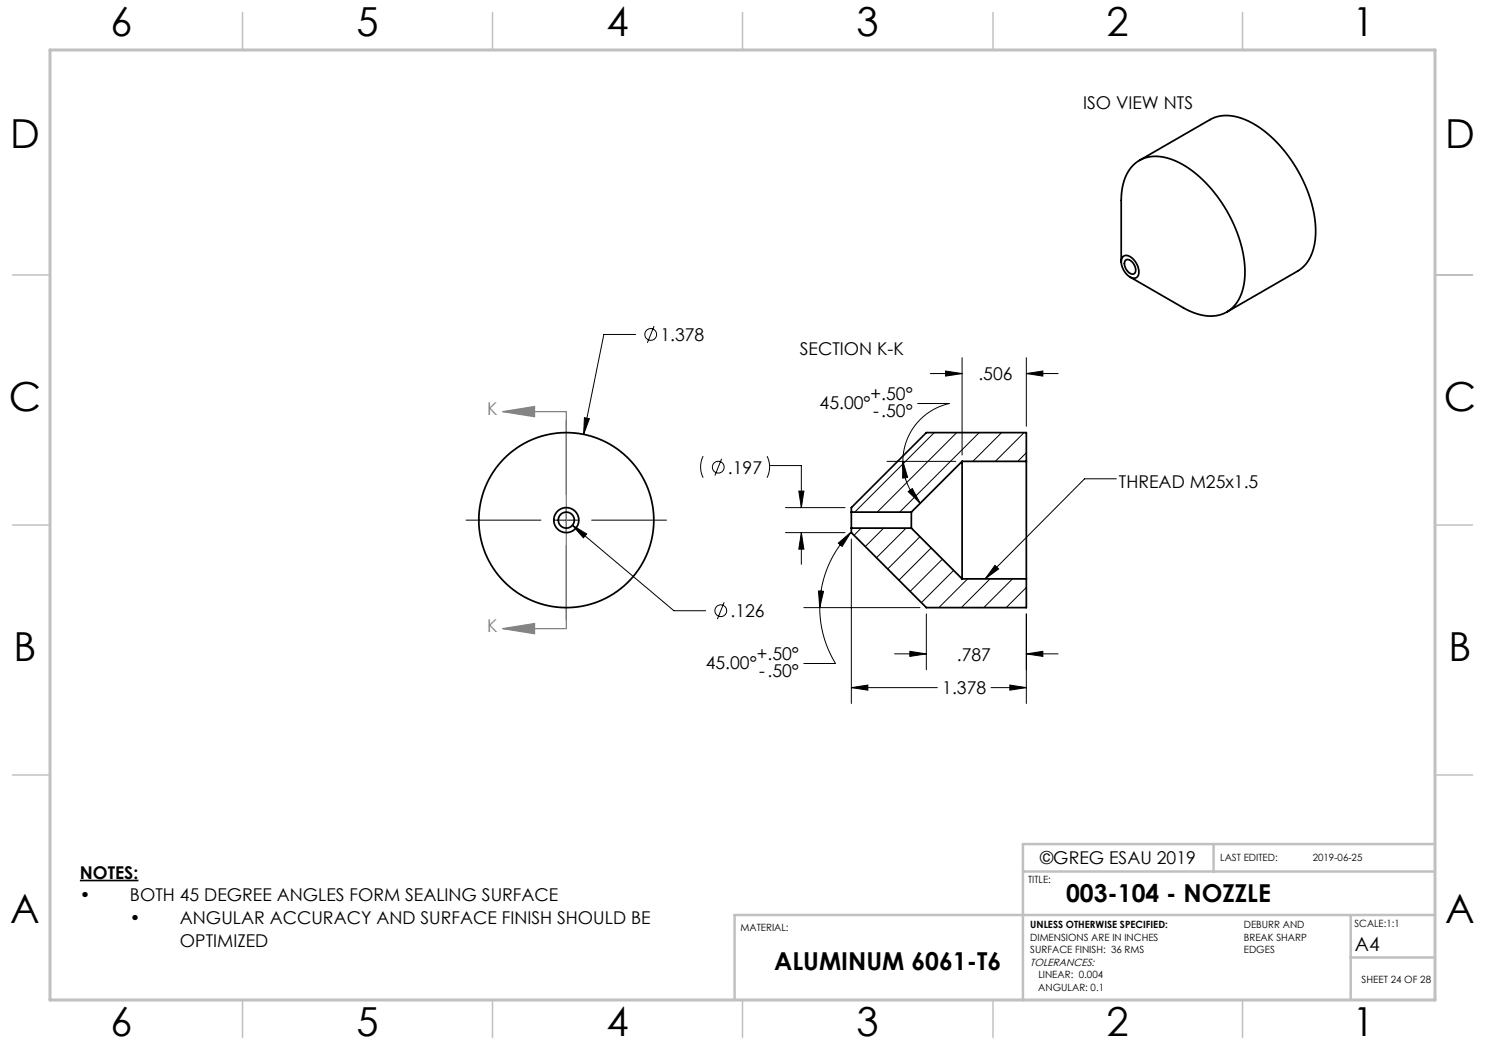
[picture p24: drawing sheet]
<svg xmlns="http://www.w3.org/2000/svg" width="297mm" height="210mm" viewBox="0 0 297 210" stroke-linecap="round" stroke-linejoin="round" font-family="sans-serif">
<defs><g id="words">
<g font-size="8">
<text x="22.1" y="7.1">6</text>
<text x="71.3" y="7.1">5</text>
<text x="121.3" y="7.1">4</text>
<text x="171.3" y="7.1">3</text>
<text x="221.3" y="7.1">2</text>
<text x="270.5" y="7.1">1</text>
<text x="2" y="29.6">D</text>
<text x="289" y="29.6">D</text>
<text x="1.8" y="82.1">C</text>
<text x="288.8" y="82.1">C</text>
<text x="2.7" y="132.1">B</text>
<text x="289.7" y="132.1">B</text>
<text x="2" y="184.6">A</text>
<text x="289" y="184.6">A</text>
<text x="22.1" y="207.1">6</text>
<text x="71.3" y="207.1">5</text>
<text x="121.3" y="207.1">4</text>
<text x="171.3" y="207.1">3</text>
<text x="221.3" y="207.1">2</text>
<text x="270.5" y="207.1">1</text>
</g>
<g font-size="4.9">
<text x="213.2" y="180.4">003-104 - NOZZLE</text>
<text x="154.8" y="194">ALUMINUM 6061-T6</text>
</g>
<text font-size="3.9" x="271" y="190.2">A4</text>
<g font-size="3.5">
<text x="216.6" y="21.8">ISO VIEW NTS</text>
<text x="132.1" y="68.2">1.378</text>
<text x="160" y="71.1">SECTION K-K</text>
<text x="195.7" y="76">.506</text>
<text x="163.9" y="81.9">45.00°</text>
<text x="174.1" y="79.9">+.50°</text>
<text x="174.6" y="83.5">-.50°</text>
<text x="145.6" y="94.8">.197</text>
<text x="223.8" y="97.6">THREAD M25x1.5</text>
<text x="146.1" y="123.5">.126</text>
<text x="151.4" y="131.9">+.50°</text>
<text x="141.2" y="133.9">45.00°</text>
<text x="151.8" y="135.5">-.50°</text>
<text x="191.4" y="132.1">.787</text>
<text x="188.4" y="138.9">1.378</text>
<text x="208" y="172.9">©GREG ESAU 2019</text>
<text x="16" y="175.7">NOTES:</text>
<text x="16" y="180.2">•</text>
<text x="26" y="184.8">•</text>
<text x="26" y="180.2">BOTH 45 DEGREE ANGLES FORM SEALING SURFACE</text>
<text x="36" y="184.8">ANGULAR ACCURACY AND SURFACE FINISH SHOULD BE</text>
<text x="36" y="189.3">OPTIMIZED</text>
</g>
<g font-size="3.5" fill="#808080">
<text x="97.5" y="83">K</text>
<text x="97.5" y="126.4">K</text>
</g>
<text font-size="2.1" x="206" y="193.2">TOLERANCES:</text>
<g font-size="2">
<text x="244" y="172.1">LAST EDITED:</text>
<text x="262.6" y="172.1">2019-06-25</text>
<text x="205.6" y="176.6">TITLE:</text>
<text x="206" y="185.7">UNLESS OTHERWISE SPECIFIED:</text>
<text x="248.8" y="185.6">DEBURR AND</text>
<text x="270.9" y="185.4">SCALE:1:1</text>
<text x="148.1" y="186.1">MATERIAL:</text>
<text x="206" y="188.2">DIMENSIONS ARE IN INCHES</text>
<text x="206" y="190.7">SURFACE FINISH: 36 RMS</text>
<text x="248.8" y="188.1">BREAK SHARP</text>
<text x="248.8" y="190.6">EDGES</text>
<text x="207.7" y="195.7">LINEAR: 0.004</text>
<text x="272.3" y="196.6">SHEET 24 OF 28</text>
<text x="207.7" y="198.2">ANGULAR: 0.1</text>
</g>
</g></defs>
<g fill="none" stroke="#000" stroke-width=".2">
<path d="M127.1 66.9h-6.3l-4.1 20M130.8 65.2l-1.3 3.4M186.1 74.7h6.3M189.1 74.2l3.3 .5-3.3 .5zM192.4 71.5v19.5M205.3 74.7l3.3-.5v1zM205.3 71.5v13.8M205.3 74.7h6.3M113.3 84v14.9M116.9 83.5l1 .2-1.2 3.2zM140.6 91.2a4.8 4.8 0 0 0 0 4.3M144.3 91.8l-1.3 3.3"/>
<path d="M153.4 91.2a4.8 4.8 0 0 1 0 4.3M153.9 93.1h6.4v8.4M159.8 98.2h1l-.5 3.3zM177.4 92.3h13.7M180.6 92.3l.9 3.2-1 .1zM180.6 92.3a11.8 11.8 0 0 0 3.4 8.3M181.6 98.3l.9-.6 1.5 2.9zM183.5 80.7h6.4a11.8 11.8 0 0 0-9.3 11.6M223.3 95.8h-6.4l-19.9 20M93.2 104h15M110.7 104h5.1M113.3 101.5v5.1"/>
<path d="M113.3 109.1v15M114.5 105.1l2.8 1.7-.6 .8zM114.5 105.1l20.3 17h6.3M118.3 104h15M157.1 101.5h11.9M157.1 106.5h11.9M160.3 106.5l.5 3.3h-1zM160.3 106.5v6.4M163.7 118.2l1 .1-.8 3.2zM167.7 108.6l2.5-2.2-1.8 2.9zM170.2 106.4a21.3 21.3 0 0 0-6.3 15.1M170.3 107.8v32.9"/>
<path d="M199 113.1l.7 .7-2.7 2zM144.8 120.5l-1.3 3.3M160.8 121.5h23.2M163.9 121.5a21.3 21.3 0 0 0 3.2 11.2h-6.3M170.3 137.5l3.3-.5v1zM170.3 137.5h17.2M178.9 130.8h6.4M182 130.3l3.3 .5-3.3 .5zM185.3 122.8v11.2M198.2 137.5h7.1M202 137l3.3 .5-3.3 .5zM205.3 130.8l3.3-.5v1z"/>
<path d="M205.3 122.8v17.9M205.3 130.8h6.3"/>
<circle cx="130.1" cy="66.9" r="1.18"/>
<circle cx="143.7" cy="93.4" r="1.18"/>
<circle cx="144.2" cy="122.1" r="1.18"/>
</g>
<path d="M16 176.1h11.7" fill="none" stroke="#000" stroke-width=".33"/>
<path d="M100.6 82.3l6.3-1v2zM100.6 82.3h12.7v43.4h-12.7M100.6 125.7l6.3-1v2z" fill="none" stroke="#808080" stroke-width=".25"/>
<path d="M287 55h7.5M287 144.8v55.2h-187.2" fill="none" stroke="#c0c0c0" stroke-width=".35"/>
<path d="M204.6 174.3h82.4M242.7 168.8v5.5M287 168.8h-82.4v31.3M270.1 183v17M270.1 191.5h16.9M287 183h-140.1v17" fill="none" stroke="#c0c0c0" stroke-width=".5"/>
<g fill="none" stroke="#c0c0c0" stroke-width=".3">
<path d="M48.5 2.5v7.5M98.5 2.5v7.5M148.5 2.5v7.5M198.6 2.5v7.5M248.5 2.5v7.5M2.5 55h7.5M287 55h7.5M2.5 105h7.5M287 105h7.5M2.5 155h7.5M287 155h7.5M48.5 200v7.5"/>
<path d="M98.5 200v7.5M148.5 200v7.5M198.6 200v7.5M248.5 200v7.5"/>
</g>
<path d="M10 10h277v190h-277z" fill="none" stroke="#c0c0c0" stroke-width=".6"/>
<path d="M189.1 74.2l3.3 .5-3.3 .5zM205.3 74.7l3.3-.5v1zM202 137l3.3 .5-3.3 .5zM170.3 137.5l3.3-.5v1zM159.8 98.2h1l-.5 3.3zM160.3 106.5l.5 3.3h-1zM167.7 108.6l2.5-2.2-1.8 2.9zM163.7 118.2l1 .1-.8 3.2zM180.6 92.3l.9 3.2-1 .1zM181.6 98.3l.9-.6 1.5 2.9zM182 130.3l3.3 .5-3.3 .5zM205.3 130.8l3.3-.5v1zM199 113.1l.7 .7-2.7 2z" fill="#000"/>
<path d="M100.6 82.3l6.3-1v2zM100.6 125.7l6.3-1v2z" fill="#808080"/>
<path d="M116.9 83.5l-.2 3.4 1.2-3.2zM114.5 105.1l2.2 2.5 .6-.8z" fill="#000"/>
<g fill="none" stroke="#000" stroke-width=".35">
<path d="M227.9 32.1l14.1-8.2a8.2 8.2 0 0 1 8 .5 26.8 26.8 0 0 1 12.1 15.5 16.4 16.4 0 0 1 0 11.5 6.5 6.5 0 0 1-2.6 2.8l-14.1 8.2M224.2 52.3v-12.2a9.2 9.2 0 0 1 3.2-7.7 7.7 7.7 0 0 1 7.9-.1 25.6 25.6 0 0 1 11.8 13.4 19 19 0 0 1 1.3 12.8 6.6 6.6 0 0 1-8.9 4.3l-2.4-1-11.1-6.4M224.6 51.3a1.85 1.85 0 0 1 2.5 1.1 2.6 2.6 0 0 1 .3 3 1.85 1.85 0 0 1-2.5-1 2.6 2.6 0 0 1-.3-3.1zM225.1 52.1a1.44 1.44 0 0 1 1.9 1.1 .96 .96 0 0 1-.6 1.6 2.07 2.07 0 0 1-1.3-2.7zM192.4 92.3v23.5M192.4 92.3h12.9M192.4 92.3l-10.1 10.1M205.3 92.3v23.5M205.3 92.3v-5.8h-20l-15 15v.9M170.3 102.4v3.2M170.3 105.6v.9l15 15h20v-5.7M170.3 105.6h12"/>
<path d="M170.3 102.4h12M182.3 102.4v3.2M182.3 105.6l10.1 10.2M192.4 115.8h12.9"/>
<circle cx="113.3" cy="104" r="17.5"/>
<circle cx="113.3" cy="104" r="1.6"/>
<circle cx="113.3" cy="104" r="2.5"/>
</g>
<g fill="none" stroke="#000" stroke-width=".2">
<path d="M186.8 86.5l-15.9 15.9M191.3 86.5l-15.9 15.9M195.8 86.5l-15.9 15.9M200.3 86.5l-5.7 5.8M204.8 86.5l-5.7 5.8M205.3 90.6l-1.8 1.7M172.2 105.6l-1.4 1.5M176.7 105.6l-3.7 3.7M181.2 105.6l-5.9 5.9M184 107.3l-6.5 6.5M186.2 109.6l-6.4 6.4M188.5 111.8l-6.5 6.5"/>
<path d="M190.7 114.1l-6.4 6.4M193.5 115.8l-5.7 5.7M198 115.8l-5.7 5.7M202.5 115.8l-5.8 5.7M205.3 117.5l-4.1 4"/>
</g>
<use href="#words"/>
</svg>
